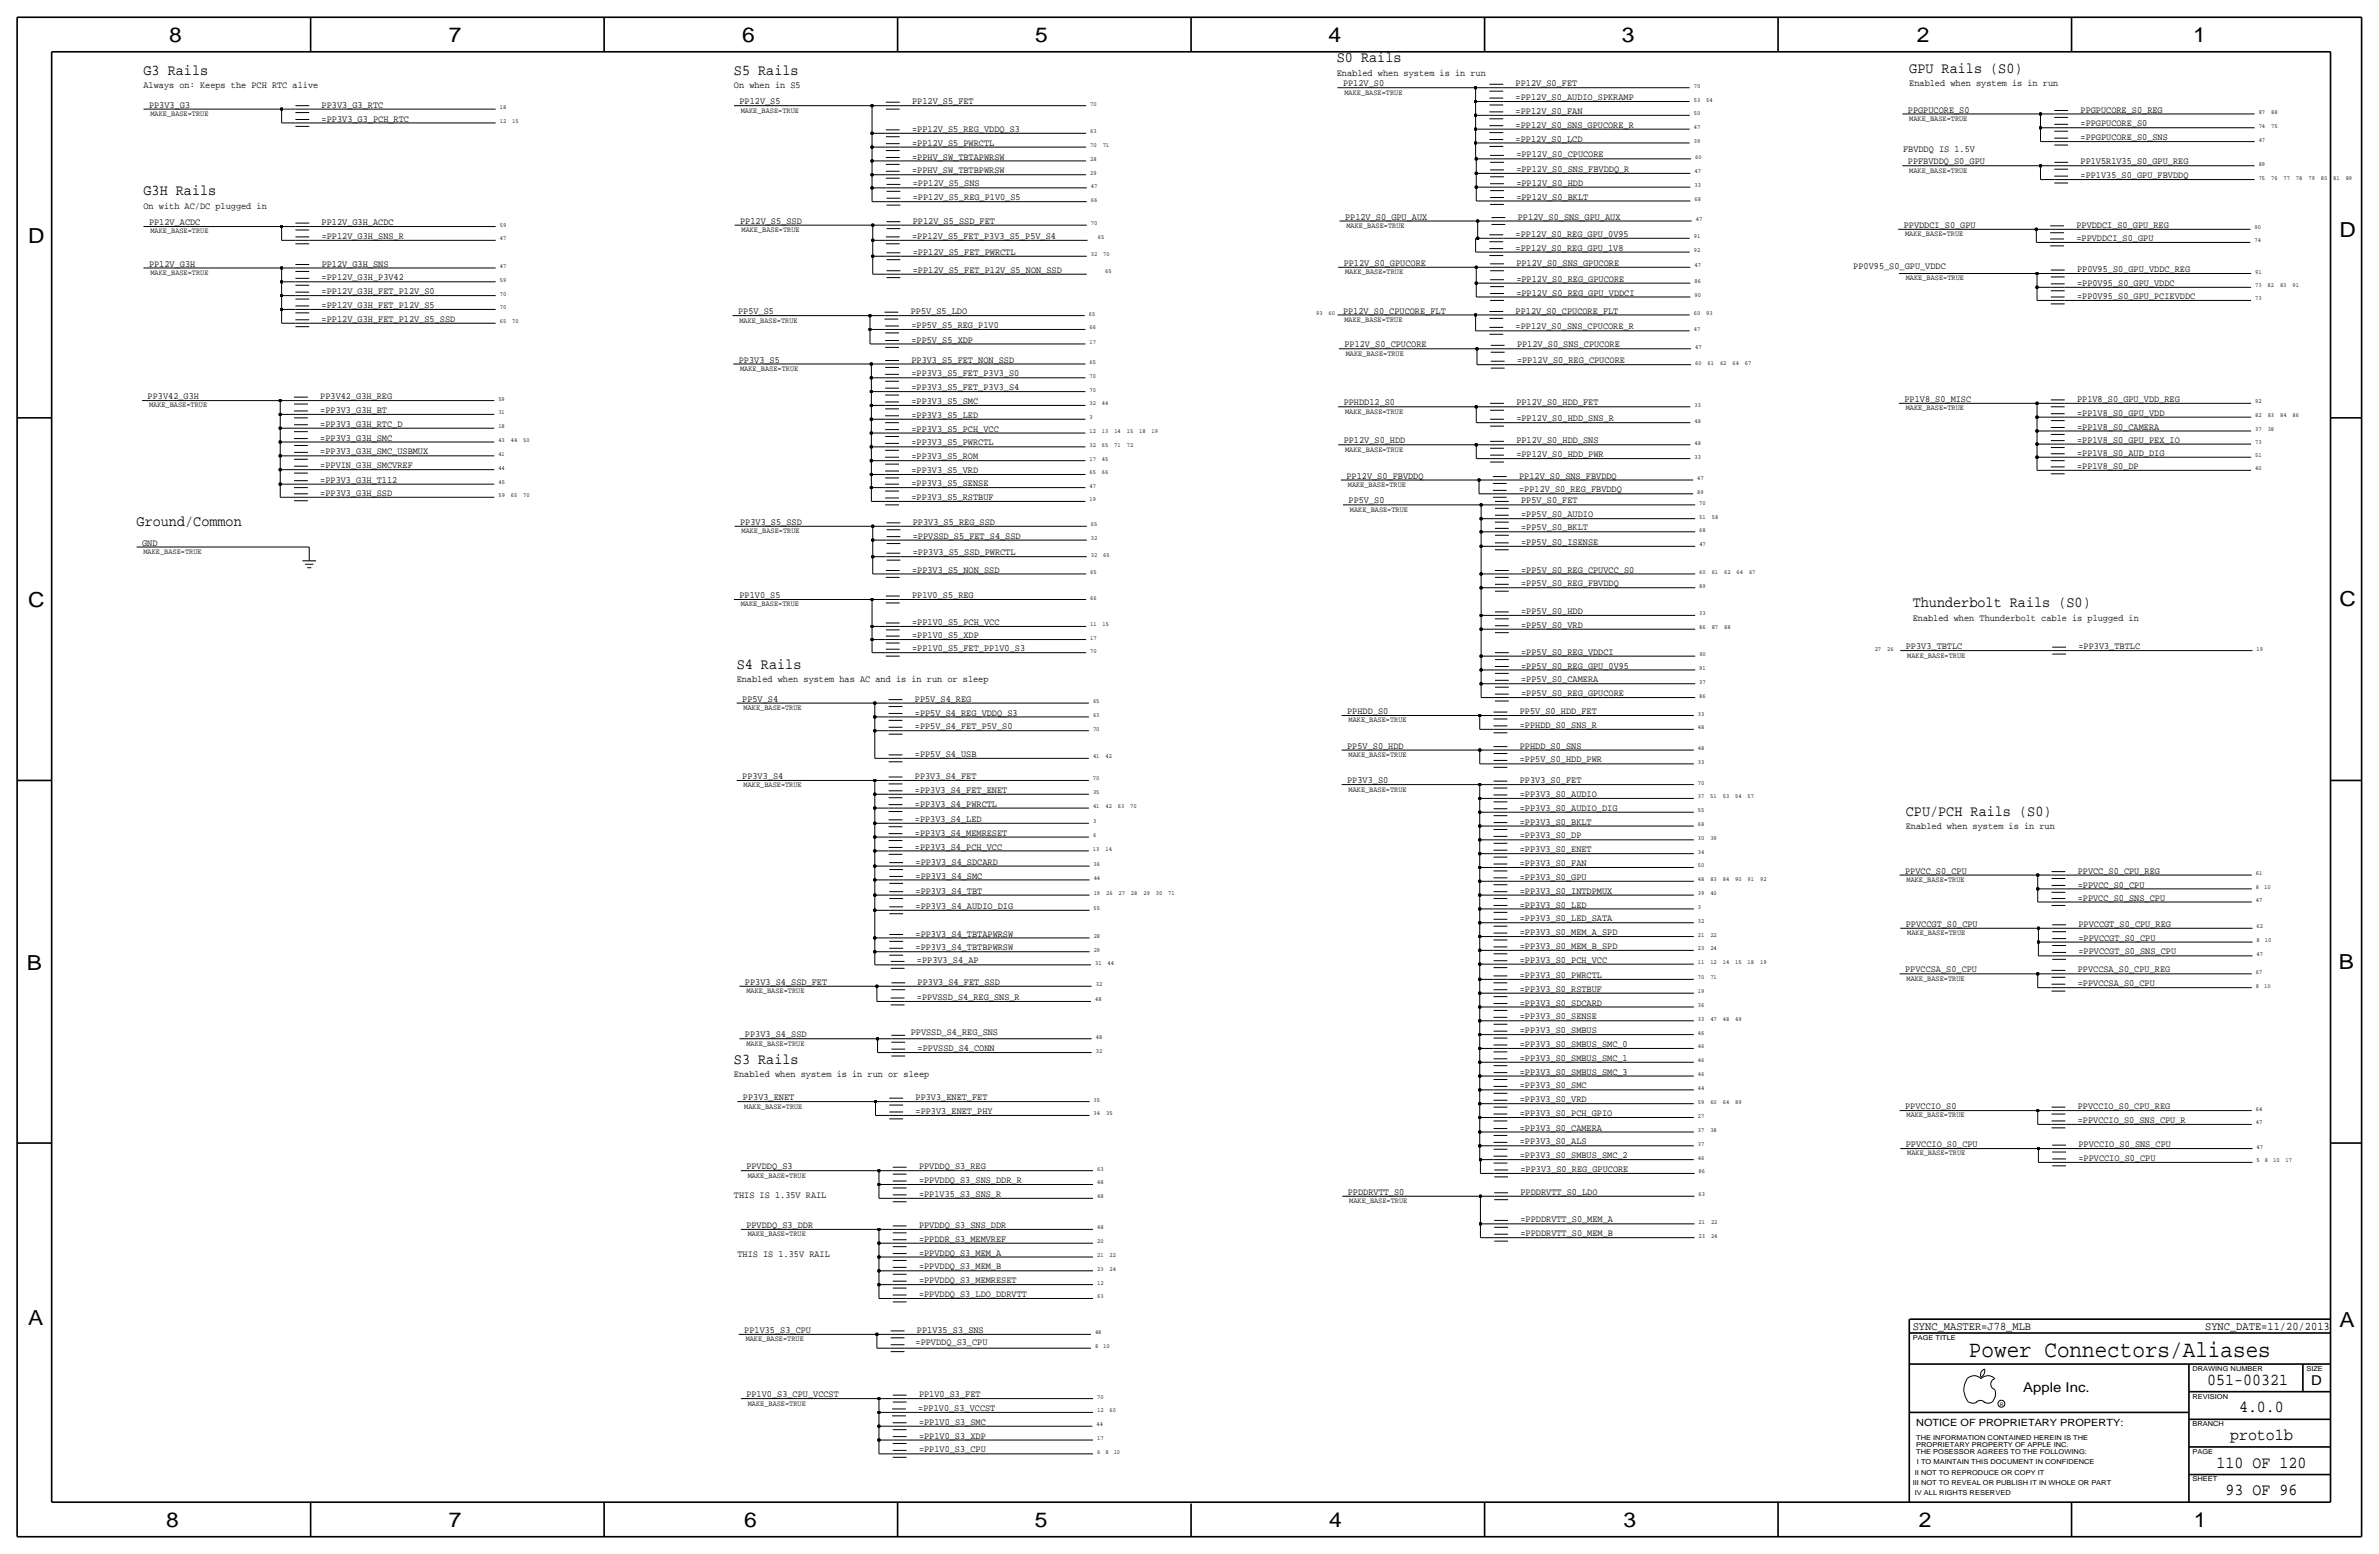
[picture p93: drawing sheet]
<svg xmlns="http://www.w3.org/2000/svg" width="875mm" height="572mm" viewBox="0 0 875 572" stroke-linecap="round" stroke-linejoin="round" font-family="sans-serif">
<defs><g id="words">
<text font-size="8.6" x="724.2" y="499.1">Power Connectors/Aliases</text>
<g font-size="7.6">
<text x="62.2" y="15.5">8</text>
<text x="165" y="15.5">7</text>
<text x="273" y="15.5">6</text>
<text x="380.7" y="15.5">5</text>
<text x="488.6" y="15.5">4</text>
<text x="596.6" y="15.5">3</text>
<text x="705.1" y="15.5">2</text>
<text x="806.7" y="15.5">1</text>
<text x="10.4" y="89.4">D</text>
<text x="860.5" y="87.1">D</text>
<text x="10.4" y="223.3">C</text>
<text x="860.5" y="222.8">C</text>
<text x="9.8" y="356.6">B</text>
<text x="860.2" y="356.4">B</text>
<text x="10.4" y="487.4">A</text>
<text x="860.5" y="488.2">A</text>
<text x="61.2" y="561.6">8</text>
<text x="165" y="561.6">7</text>
<text x="273.8" y="561.6">6</text>
<text x="380.7" y="561.6">5</text>
<text x="488.9" y="561.6">4</text>
<text x="597.1" y="561.6">3</text>
<text x="705.8" y="561.6">2</text>
<text x="806.9" y="561.6">1</text>
</g>
<g font-size="6.2">
<text x="811.9" y="509.3">051-00321</text>
<text x="823.6" y="519.4">4.0.0</text>
<text x="820.3" y="529.6">proto1b</text>
<text x="815.3" y="539.7">110 OF 120</text>
<text x="818.6" y="549.9">93 OF 96</text>
</g>
<g font-size="5.6">
<text x="491.7" y="22.9">S0 Rails</text>
<text x="52.8" y="27.4">G3 Rails</text>
<text x="270" y="27.4">S5 Rails</text>
<text x="702.3" y="26.7">GPU Rails (S0)</text>
<text x="52.8" y="71.9">G3H Rails</text>
<text x="50.2" y="193.5">Ground/Common</text>
<text x="703.5" y="223.3">Thunderbolt Rails (S0)</text>
<text x="271" y="245.9">S4 Rails</text>
<text x="701" y="300">CPU/PCH Rails (S0)</text>
<text x="270" y="391.2">S3 Rails</text>
</g>
<g font-size="5">
<text x="850.1" y="509.3">D</text>
<text x="744.2" y="511.8">Apple Inc.</text>
</g>
<g font-size="4.3">
<text x="703.5" y="488.9">SYNC_MASTER=J78_MLB</text>
<text x="811.1" y="488.9">SYNC_DATE=11/20/2013</text>
</g>
<text font-size="3.7" x="704.8" y="524.5">NOTICE OF PROPRIETARY PROPERTY:</text>
<g font-size="3.5">
<text x="491.7" y="27.9">Enabled when system is in run</text>
<text x="52.8" y="32.5">Always on: Keeps the PCH RTC alive</text>
<text x="270" y="32.5">On when in S5</text>
<text x="494" y="31.8">PP12V_S0</text>
<text x="557.5" y="31.7">PP12V_S0_FET</text>
<text x="702.3" y="31.7">Enabled when system is in run</text>
<text x="54.8" y="39.6">PP3V3_G3</text>
<text x="118.3" y="39.6">PP3V3_G3_RTC</text>
<text x="272" y="38.4">PP12V_S5</text>
<text x="335.5" y="38.4">PP12V_S5_FET</text>
<text x="557.5" y="36.8">=PP12V_S0_AUDIO_SPKRAMP</text>
<text x="557.5" y="41.9">=PP12V_S0_FAN</text>
<text x="701.8" y="41.4">PPGPUCORE_S0</text>
<text x="765.3" y="41.4">PPGPUCORE_S0_REG</text>
<text x="118.3" y="44.7">=PP3V3_G3_PCH_RTC</text>
<text x="557.5" y="47">=PP12V_S0_SNS_GPUCORE_R</text>
<text x="765.3" y="46.5">=PPGPUCORE_S0</text>
<text x="335.5" y="53.6">=PP12V_S5_PWRCTL</text>
<text x="335.5" y="48.5">=PP12V_S5_REG_VDDQ_S3</text>
<text x="557.5" y="52.1">=PP12V_S0_LCD</text>
<text x="765.3" y="51.6">=PPGPUCORE_S0_SNS</text>
<text x="335.5" y="58.7">=PPHV_SW_TBTAPWRSW</text>
<text x="557.7" y="57.9">=PP12V_S0_CPUCORE</text>
<text x="700" y="55.9">FBVDDQ IS 1.5V</text>
<text x="335.5" y="63.8">=PPHV_SW_TBTBPWRSW</text>
<text x="557.7" y="63.2">=PP12V_S0_SNS_FBVDDQ_R</text>
<text x="701.8" y="60.5">PPFBVDDQ_S0_GPU</text>
<text x="765.3" y="60.5">PP1V5R1V35_S0_GPU_REG</text>
<text x="765.3" y="65.5">=PP1V35_S0_GPU_FBVDDQ</text>
<text x="335.7" y="68.6">=PP12V_S5_SNS</text>
<text x="557.7" y="68.3">=PP12V_S0_HDD</text>
<text x="52.8" y="77">On with AC/DC plugged in</text>
<text x="335.7" y="73.7">=PP12V_S5_REG_P1V0_S5</text>
<text x="557.7" y="73.4">=PP12V_S0_BKLT</text>
<text x="54.8" y="82.8">PP12V_ACDC</text>
<text x="118.3" y="82.8">PP12V_G3H_ACDC</text>
<text x="272.2" y="82.3">PP12V_S5_SSD</text>
<text x="335.7" y="82.3">PP12V_S5_SSD_FET</text>
<text x="494.7" y="80.8">PP12V_S0_GPU_AUX</text>
<text x="558.2" y="80.8">PP12V_S0_SNS_GPU_AUX</text>
<text x="700.2" y="83.8">PPVDDCI_S0_GPU</text>
<text x="763.7" y="83.8">PPVDDCI_S0_GPU_REG</text>
<text x="118.3" y="87.9">=PP12V_G3H_SNS_R</text>
<text x="335.5" y="87.9">=PP12V_S5_FET_P3V3_S5_P5V_S4</text>
<text x="557.5" y="87.1">=PP12V_S0_REG_GPU_0V95</text>
<text x="763.7" y="88.6">=PPVDDCI_S0_GPU</text>
<text x="335.7" y="93.7">=PP12V_S5_FET_PWRCTL</text>
<text x="557.5" y="92.2">=PP12V_S0_REG_GPU_1V8</text>
<text x="54.8" y="98">PP12V_G3H</text>
<text x="118.3" y="98">PP12V_G3H_SNS</text>
<text x="335.7" y="100.3">=PP12V_S5_FET_P12V_S5_NON_SSD</text>
<text x="494.2" y="97.8">PP12V_S0_GPUCORE</text>
<text x="557.7" y="97.8">PP12V_S0_SNS_GPUCORE</text>
<text x="681.7" y="99.1">PP0V95_S0_GPU_VDDC</text>
<text x="764" y="100.1">PP0V95_S0_GPU_VDDC_REG</text>
<text x="118.3" y="103.1">=PP12V_G3H_P3V42</text>
<text x="557.7" y="103.6">=PP12V_S0_REG_GPUCORE</text>
<text x="764" y="105.2">=PP0V95_S0_GPU_VDDC</text>
<text x="118.3" y="113.3">=PP12V_G3H_FET_P12V_S5</text>
<text x="118.3" y="108.2">=PP12V_G3H_FET_P12V_S0</text>
<text x="557.7" y="108.7">=PP12V_S0_REG_GPU_VDDCI</text>
<text x="764" y="110">=PP0V95_S0_GPU_PCIEVDDC</text>
<text x="118.3" y="118.4">=PP12V_G3H_FET_P12V_S5_SSD</text>
<text x="271.5" y="115.6">PP5V_S5</text>
<text x="335" y="115.6">PP5V_S5_LDO</text>
<text x="494" y="115.3">PP12V_S0_CPUCORE_FLT</text>
<text x="557.5" y="115.3">PP12V_S0_CPUCORE_FLT</text>
<text x="335.2" y="120.6">=PP5V_S5_REG_P1V0</text>
<text x="335.2" y="126">=PP5V_S5_XDP</text>
<text x="557.5" y="121.2">=PP12V_S0_SNS_CPUCORE_R</text>
<text x="494.5" y="127.8">PP12V_S0_CPUCORE</text>
<text x="558" y="127.8">PP12V_S0_SNS_CPUCORE</text>
<text x="271.7" y="133.3">PP3V3_S5</text>
<text x="335.2" y="133.4">PP3V3_S5_FET_NON_SSD</text>
<text x="558" y="133.6">=PP12V_S0_REG_CPUCORE</text>
<text x="335.2" y="143.5">=PP3V3_S5_FET_P3V3_S4</text>
<text x="335.2" y="138.4">=PP3V3_S5_FET_P3V3_S0</text>
<text x="54.3" y="146.8">PP3V42_G3H</text>
<text x="117.8" y="146.8">PP3V42_G3H_REG</text>
<text x="335.2" y="148.6">=PP3V3_S5_SMC</text>
<text x="494.2" y="149.1">PPHDD12_S0</text>
<text x="557.7" y="149.1">PP12V_S0_HDD_FET</text>
<text x="700.5" y="147.8">PP1V8_S0_MISC</text>
<text x="764" y="147.8">PP1V8_S0_GPU_VDD_REG</text>
<text x="117.8" y="151.9">=PP3V3_G3H_BT</text>
<text x="335.2" y="153.7">=PP3V3_S5_LED</text>
<text x="557.7" y="154.9">=PP12V_S0_HDD_SNS_R</text>
<text x="764" y="152.9">=PP1V8_S0_GPU_VDD</text>
<text x="117.8" y="157">=PP3V3_G3H_RTC_D</text>
<text x="335.2" y="158.8">=PP3V3_S5_PCH_VCC</text>
<text x="764" y="158">=PP1V8_S0_CAMERA</text>
<text x="117.8" y="162.1">=PP3V3_G3H_SMC</text>
<text x="117.8" y="167.1">=PP3V3_G3H_SMC_USBMUX</text>
<text x="335.2" y="163.8">=PP3V3_S5_PWRCTL</text>
<text x="494.2" y="163.1">PP12V_S0_HDD</text>
<text x="557.7" y="163.1">PP12V_S0_HDD_SNS</text>
<text x="764" y="167.6">=PP1V8_S0_AUD_DIG</text>
<text x="764" y="162.8">=PP1V8_S0_GPU_PEX_IO</text>
<text x="117.8" y="172.2">=PPVIN_G3H_SMCVREF</text>
<text x="335.2" y="168.9">=PP3V3_S5_ROM</text>
<text x="335.2" y="174">=PP3V3_S5_VRD</text>
<text x="557.7" y="168.1">=PP12V_S0_HDD_PWR</text>
<text x="764" y="172.5">=PP1V8_S0_DP</text>
<text x="117.8" y="177.5">=PP3V3_G3H_T112</text>
<text x="335.2" y="178.8">=PP3V3_S5_SENSE</text>
<text x="495.2" y="176">PP12V_S0_FBVDDQ</text>
<text x="558.8" y="176">PP12V_S0_SNS_FBVDDQ</text>
<text x="117.8" y="182.4">=PP3V3_G3H_SSD</text>
<text x="335.2" y="183.9">=PP3V3_S5_RSTBUF</text>
<text x="496" y="185.2">PP5V_S0</text>
<text x="558.7" y="181.1">=PP12V_S0_REG_FBVDDQ</text>
<text x="559.5" y="185.2">PP5V_S0_FET</text>
<text x="559.5" y="190.2">=PP5V_S0_AUDIO</text>
<text x="272.2" y="193">PP3V3_S5_SSD</text>
<text x="335.7" y="193">PP3V3_S5_REG_SSD</text>
<text x="559.5" y="195.1">=PP5V_S0_BKLT</text>
<text x="52.3" y="200.7">GND</text>
<text x="335.7" y="198.1">=PPVSSD_S5_FET_S4_SSD</text>
<text x="559.5" y="200.4">=PP5V_S0_ISENSE</text>
<text x="335.7" y="204.2">=PP3V3_S5_SSD_PWRCTL</text>
<text x="335.5" y="210.6">=PP3V3_S5_NON_SSD</text>
<text x="559.5" y="210.6">=PP5V_S0_REG_CPUVCC_S0</text>
<text x="559.5" y="215.7">=PP5V_S0_REG_FBVDDQ</text>
<text x="272" y="220">PP1V0_S5</text>
<text x="335.5" y="220">PP1V0_S5_REG</text>
<text x="559.5" y="225.8">=PP5V_S0_HDD</text>
<text x="335.5" y="229.9">=PP1V0_S5_PCH_VCC</text>
<text x="559.5" y="230.9">=PP5V_S0_VRD</text>
<text x="703.5" y="228.3">Enabled when Thunderbolt cable is plugged in</text>
<text x="335.5" y="234.7">=PP1V0_S5_XDP</text>
<text x="335.5" y="239.5">=PP1V0_S5_FET_PP1V0_S3</text>
<text x="701" y="238.8">PP3V3_TBTLC</text>
<text x="764.5" y="238.8">=PP3V3_TBTLC</text>
<text x="559.5" y="240.8">=PP5V_S0_REG_VDDCI</text>
<text x="559.5" y="245.9">=PP5V_S0_REG_GPU_0V95</text>
<text x="271" y="251">Enabled when system has AC and is in run or sleep</text>
<text x="559.5" y="251">=PP5V_S0_CAMERA</text>
<text x="559.5" y="256">=PP5V_S0_REG_GPUCORE</text>
<text x="273" y="258.1">PP5V_S4</text>
<text x="336.5" y="258.1">PP5V_S4_REG</text>
<text x="336.5" y="263.1">=PP5V_S4_REG_VDDQ_S3</text>
<text x="495.5" y="262.6">PPHDD_S0</text>
<text x="559" y="262.6">PP5V_S0_HDD_FET</text>
<text x="336.5" y="268.2">=PP5V_S4_FET_P5V_S0</text>
<text x="559" y="267.7">=PPHDD_S0_SNS_R</text>
<text x="495.5" y="275.3">PP5V_S0_HDD</text>
<text x="559" y="275.3">PPHDD_S0_SNS</text>
<text x="336.5" y="278.4">=PP5V_S4_USB</text>
<text x="559" y="280.4">=PP5V_S0_HDD_PWR</text>
<text x="273" y="286.5">PP3V3_S4</text>
<text x="336.5" y="286.5">PP3V3_S4_FET</text>
<text x="336.5" y="291.6">=PP3V3_S4_FET_ENET</text>
<text x="495.5" y="288">PP3V3_S0</text>
<text x="559" y="288">PP3V3_S0_FET</text>
<text x="559" y="293.1">=PP3V3_S0_AUDIO</text>
<text x="336.5" y="296.7">=PP3V3_S4_PWRCTL</text>
<text x="559" y="298.2">=PP3V3_S0_AUDIO_DIG</text>
<text x="336.5" y="302.3">=PP3V3_S4_LED</text>
<text x="559" y="303.3">=PP3V3_S0_BKLT</text>
<text x="701" y="305.1">Enabled when system is in run</text>
<text x="336.5" y="307.3">=PP3V3_S4_MEMRESET</text>
<text x="559" y="308.4">=PP3V3_S0_DP</text>
<text x="336.5" y="312.4">=PP3V3_S4_PCH_VCC</text>
<text x="559" y="313.4">=PP3V3_S0_ENET</text>
<text x="336.8" y="323.1">=PP3V3_S4_SMC</text>
<text x="336.8" y="318">=PP3V3_S4_SDCARD</text>
<text x="559" y="323.6">=PP3V3_S0_GPU</text>
<text x="559" y="318.5">=PP3V3_S0_FAN</text>
<text x="700.7" y="321.3">PPVCC_S0_CPU</text>
<text x="764.2" y="321.3">PPVCC_S0_CPU_REG</text>
<text x="336.8" y="328.7">=PP3V3_S4_TBT</text>
<text x="559" y="328.7">=PP3V3_S0_INTDPMUX</text>
<text x="764.2" y="326.4">=PPVCC_S0_CPU</text>
<text x="336.8" y="334.3">=PP3V3_S4_AUDIO_DIG</text>
<text x="559" y="333.8">=PP3V3_S0_LED</text>
<text x="764.2" y="331.2">=PPVCC_S0_SNS_CPU</text>
<text x="559" y="338.8">=PP3V3_S0_LED_SATA</text>
<text x="701" y="340.9">PPVCCGT_S0_CPU</text>
<text x="764.5" y="340.9">PPVCCGT_S0_CPU_REG</text>
<text x="336.8" y="344.4">=PP3V3_S4_TBTAPWRSW</text>
<text x="559" y="343.9">=PP3V3_S0_MEM_A_SPD</text>
<text x="764.5" y="345.9">=PPVCCGT_S0_CPU</text>
<text x="336.8" y="349.5">=PP3V3_S4_TBTBPWRSW</text>
<text x="559" y="349">=PP3V3_S0_MEM_B_SPD</text>
<text x="764.5" y="351">=PPVCCGT_S0_SNS_CPU</text>
<text x="337.3" y="354.3">=PP3V3_S4_AP</text>
<text x="559" y="354.1">=PP3V3_S0_PCH_VCC</text>
<text x="559" y="359.7">=PP3V3_S0_PWRCTL</text>
<text x="700.7" y="357.6">PPVCCSA_S0_CPU</text>
<text x="764.2" y="357.6">PPVCCSA_S0_CPU_REG</text>
<text x="274" y="362.2">PP3V3_S4_SSD_FET</text>
<text x="337.5" y="362.2">PP3V3_S4_FET_SSD</text>
<text x="559" y="364.7">=PP3V3_S0_RSTBUF</text>
<text x="764.2" y="362.7">=PPVCCSA_S0_CPU</text>
<text x="337.3" y="367.8">=PPVSSD_S4_REG_SNS_R</text>
<text x="559" y="369.8">=PP3V3_S0_SDCARD</text>
<text x="559" y="374.9">=PP3V3_S0_SENSE</text>
<text x="274" y="381.5">PP3V3_S4_SSD</text>
<text x="335" y="380.5">PPVSSD_S4_REG_SNS</text>
<text x="559" y="380">=PP3V3_S0_SMBUS</text>
<text x="337.5" y="386.6">=PPVSSD_S4_CONN</text>
<text x="559" y="385.1">=PP3V3_S0_SMBUS_SMC_0</text>
<text x="559" y="395.2">=PP3V3_S0_SMBUS_SMC_3</text>
<text x="559" y="390.1">=PP3V3_S0_SMBUS_SMC_1</text>
<text x="270" y="396.2">Enabled when system is in run or sleep</text>
<text x="559" y="400.3">=PP3V3_S0_SMC</text>
<text x="273.3" y="404.6">PP3V3_ENET</text>
<text x="336.8" y="404.6">PP3V3_ENET_FET</text>
<text x="559" y="405.4">=PP3V3_S0_VRD</text>
<text x="700.7" y="407.9">PPVCCIO_S0</text>
<text x="764.2" y="407.9">PPVCCIO_S0_CPU_REG</text>
<text x="336.8" y="409.7">=PP3V3_ENET_PHY</text>
<text x="559" y="410.5">=PP3V3_S0_PCH_GPIO</text>
<text x="764.2" y="413">=PPVCCIO_S0_SNS_CPU_R</text>
<text x="559" y="415.8">=PP3V3_S0_CAMERA</text>
<text x="559" y="426">=PP3V3_S0_SMBUS_SMC_2</text>
<text x="559" y="420.9">=PP3V3_S0_ALS</text>
<text x="701" y="421.9">PPVCCIO_S0_CPU</text>
<text x="764.5" y="421.9">PPVCCIO_S0_SNS_CPU</text>
<text x="274.5" y="430">PPVDDQ_S3</text>
<text x="338" y="430">PPVDDQ_S3_REG</text>
<text x="559.3" y="431">=PP3V3_S0_REG_GPUCORE</text>
<text x="764.5" y="427">=PPVCCIO_S0_CPU</text>
<text x="338" y="435.1">=PPVDDQ_S3_SNS_DDR_R</text>
<text x="270" y="440.7">THIS IS 1.35V RAIL</text>
<text x="338" y="440.2">=PP1V35_S3_SNS_R</text>
<text x="495.8" y="439.4">PPDDRVTT_S0</text>
<text x="559.3" y="439.4">PPDDRVTT_S0_LDO</text>
<text x="559.3" y="449.6">=PPDDRVTT_S0_MEM_A</text>
<text x="274.5" y="451.6">PPVDDQ_S3_DDR</text>
<text x="338" y="451.6">PPVDDQ_S3_SNS_DDR</text>
<text x="559.3" y="454.7">=PPDDRVTT_S0_MEM_B</text>
<text x="338" y="461.8">=PPVDDQ_S3_MEM_A</text>
<text x="338" y="456.7">=PPDDR_S3_MEMVREF</text>
<text x="271.2" y="462.3">THIS IS 1.35V RAIL</text>
<text x="338" y="466.9">=PPVDDQ_S3_MEM_B</text>
<text x="338" y="471.9">=PPVDDQ_S3_MEMRESET</text>
<text x="338" y="477">=PPVDDQ_S3_LDO_DDRVTT</text>
<text x="273.8" y="490.2">PP1V35_S3_CPU</text>
<text x="337.3" y="490.2">PP1V35_S3_SNS</text>
<text x="336.8" y="494.8">=PPVDDQ_S3_CPU</text>
<text x="274.5" y="513.8">PP1V0_S3_CPU_VCCST</text>
<text x="338" y="513.8">PP1V0_S3_FET</text>
<text x="337.8" y="518.9">=PP1V0_S3_VCCST</text>
<text x="338" y="524">=PP1V0_S3_SMC</text>
<text x="338" y="529.1">=PP1V0_S3_XDP</text>
<text x="338" y="534.2">=PP1V0_S3_CPU</text>
</g>
<g font-size="2.9">
<text x="494.5" y="34.8">MAKE_BASE=TRUE</text>
<text x="272.5" y="41.4">MAKE_BASE=TRUE</text>
<text x="55.3" y="42.7">MAKE_BASE=TRUE</text>
<text x="702.3" y="44.5">MAKE_BASE=TRUE</text>
<text x="702.3" y="63.5">MAKE_BASE=TRUE</text>
<text x="495.2" y="83.8">MAKE_BASE=TRUE</text>
<text x="55.3" y="85.9">MAKE_BASE=TRUE</text>
<text x="272.7" y="85.3">MAKE_BASE=TRUE</text>
<text x="700.7" y="86.9">MAKE_BASE=TRUE</text>
<text x="55.3" y="101.1">MAKE_BASE=TRUE</text>
<text x="494.7" y="100.8">MAKE_BASE=TRUE</text>
<text x="701" y="103.1">MAKE_BASE=TRUE</text>
<text x="272" y="118.6">MAKE_BASE=TRUE</text>
<text x="494.5" y="118.4">MAKE_BASE=TRUE</text>
<text x="495" y="130.8">MAKE_BASE=TRUE</text>
<text x="272.2" y="136.4">MAKE_BASE=TRUE</text>
<text x="54.8" y="149.9">MAKE_BASE=TRUE</text>
<text x="494.7" y="152.1">MAKE_BASE=TRUE</text>
<text x="701" y="150.9">MAKE_BASE=TRUE</text>
<text x="494.7" y="166.1">MAKE_BASE=TRUE</text>
<text x="495.8" y="179.1">MAKE_BASE=TRUE</text>
<text x="496.5" y="188.2">MAKE_BASE=TRUE</text>
<text x="272.7" y="196.1">MAKE_BASE=TRUE</text>
<text x="52.8" y="203.7">MAKE_BASE=TRUE</text>
<text x="272.5" y="223">MAKE_BASE=TRUE</text>
<text x="701.5" y="241.8">MAKE_BASE=TRUE</text>
<text x="273.5" y="261.1">MAKE_BASE=TRUE</text>
<text x="496" y="265.7">MAKE_BASE=TRUE</text>
<text x="496" y="278.4">MAKE_BASE=TRUE</text>
<text x="273.5" y="289.6">MAKE_BASE=TRUE</text>
<text x="496" y="291.1">MAKE_BASE=TRUE</text>
<text x="701.2" y="324.4">MAKE_BASE=TRUE</text>
<text x="701.5" y="343.9">MAKE_BASE=TRUE</text>
<text x="274.5" y="365.3">MAKE_BASE=TRUE</text>
<text x="701.2" y="360.7">MAKE_BASE=TRUE</text>
<text x="274.5" y="384.6">MAKE_BASE=TRUE</text>
<text x="273.8" y="407.7">MAKE_BASE=TRUE</text>
<text x="701.2" y="411">MAKE_BASE=TRUE</text>
<text x="701.5" y="424.9">MAKE_BASE=TRUE</text>
<text x="275" y="433.1">MAKE_BASE=TRUE</text>
<text x="496.3" y="442.5">MAKE_BASE=TRUE</text>
<text x="275" y="454.7">MAKE_BASE=TRUE</text>
<text x="274.3" y="493.3">MAKE_BASE=TRUE</text>
<text x="275" y="516.9">MAKE_BASE=TRUE</text>
</g>
<g font-size="2.5">
<text x="703.5" y="492.8">PAGE TITLE</text>
<text x="806.4" y="504.2">DRAWING NUMBER</text>
<text x="848.3" y="504.2">SIZE</text>
<text x="806.4" y="514.4">REVISION</text>
<text x="806.4" y="524.5">BRANCH</text>
<text x="704.8" y="532.1">PROPRIETARY PROPERTY OF APPLE INC.</text>
<text x="704.8" y="529.6">THE INFORMATION CONTAINED HEREIN IS THE</text>
<text x="704.8" y="534.7">THE POSESSOR AGREES TO THE FOLLOWING:</text>
<text x="705.1" y="538.5">I TO MAINTAIN THIS DOCUMENT IN CONFIDENCE</text>
<text x="806.4" y="534.7">PAGE</text>
<text x="704.3" y="542.3">II NOT TO REPRODUCE OR COPY IT</text>
<text x="806.4" y="544.8">SHEET</text>
<text x="703.5" y="546.1">III NOT TO REVEAL OR PUBLISH IT IN WHOLE OR PART</text>
<text x="704.3" y="549.9">IV ALL RIGHTS RESERVED</text>
</g>
<g font-size="2.3">
<text x="623" y="32.3">70</text>
<text x="183.8" y="40.1">18</text>
<text x="401" y="38.9">70</text>
<text x="623" y="37.3">53</text>
<text x="627.6" y="37.3">54</text>
<text x="830.8" y="41.9">87</text>
<text x="835.3" y="41.9">88</text>
<text x="183.8" y="45.2">12</text>
<text x="188.4" y="45.2">15</text>
<text x="623" y="42.4">50</text>
<text x="623" y="47.5">47</text>
<text x="830.8" y="47">74</text>
<text x="835.4" y="47">75</text>
<text x="401" y="49">63</text>
<text x="623" y="52.6">39</text>
<text x="830.8" y="52.1">47</text>
<text x="401" y="54.1">70</text>
<text x="401" y="59.2">28</text>
<text x="405.6" y="54.1">71</text>
<text x="623.5" y="58.4">60</text>
<text x="401" y="64.3">29</text>
<text x="623.3" y="63.8">47</text>
<text x="830.8" y="61">89</text>
<text x="401.3" y="69.1">47</text>
<text x="623.3" y="68.8">33</text>
<text x="830.8" y="66">75</text>
<text x="835.4" y="66">76</text>
<text x="839.9" y="66">77</text>
<text x="844.5" y="66">78</text>
<text x="849.1" y="66">79</text>
<text x="853.6" y="66">80</text>
<text x="858.2" y="66">81</text>
<text x="862.8" y="66">89</text>
<text x="401.3" y="74.2">66</text>
<text x="623.2" y="73.9">68</text>
<text x="183.8" y="83.3">59</text>
<text x="401.3" y="82.8">70</text>
<text x="623.8" y="81.3">47</text>
<text x="183.8" y="88.4">47</text>
<text x="403.9" y="87.9">65</text>
<text x="623" y="87.6">91</text>
<text x="829.3" y="84.3">90</text>
<text x="829.3" y="89.2">74</text>
<text x="401.2" y="94.2">32</text>
<text x="405.8" y="94.2">70</text>
<text x="623" y="92.7">92</text>
<text x="183.8" y="98.5">47</text>
<text x="406.5" y="100.3">65</text>
<text x="623.2" y="98.3">47</text>
<text x="829.5" y="100.6">91</text>
<text x="183.8" y="103.6">59</text>
<text x="623.2" y="104.1">86</text>
<text x="829.5" y="105.7">73</text>
<text x="834.1" y="105.7">82</text>
<text x="838.6" y="105.7">83</text>
<text x="843.2" y="105.7">91</text>
<text x="183.8" y="113.8">70</text>
<text x="183.8" y="108.7">70</text>
<text x="623.3" y="109.2">90</text>
<text x="829.5" y="110.5">73</text>
<text x="183.8" y="118.9">65</text>
<text x="188.4" y="118.9">70</text>
<text x="400.5" y="116.1">65</text>
<text x="484.1" y="115.8">93</text>
<text x="488.6" y="115.8">60</text>
<text x="623" y="115.8">60</text>
<text x="627.6" y="115.8">93</text>
<text x="400.7" y="121.1">66</text>
<text x="623" y="121.7">47</text>
<text x="400.7" y="126.5">17</text>
<text x="623.5" y="128.3">47</text>
<text x="400.7" y="133.8">65</text>
<text x="623.5" y="134.1">60</text>
<text x="628.1" y="134.1">61</text>
<text x="632.7" y="134.1">62</text>
<text x="637.2" y="134.1">64</text>
<text x="641.8" y="134.1">67</text>
<text x="400.7" y="138.9">70</text>
<text x="183.3" y="147.3">59</text>
<text x="400.7" y="149.1">32</text>
<text x="400.7" y="144">70</text>
<text x="405.3" y="149.1">44</text>
<text x="623.3" y="149.6">33</text>
<text x="829.5" y="148.3">92</text>
<text x="183.3" y="152.4">31</text>
<text x="400.7" y="154.2">3</text>
<text x="623.3" y="155.4">48</text>
<text x="829.5" y="153.4">82</text>
<text x="834.1" y="153.4">83</text>
<text x="838.7" y="153.4">84</text>
<text x="843.2" y="153.4">86</text>
<text x="183.3" y="157.5">18</text>
<text x="400.7" y="159.2">12</text>
<text x="405.3" y="159.2">13</text>
<text x="409.9" y="159.2">14</text>
<text x="414.4" y="159.2">15</text>
<text x="419" y="159.2">18</text>
<text x="423.6" y="159.2">19</text>
<text x="829.5" y="158.5">37</text>
<text x="834.1" y="158.5">38</text>
<text x="183.3" y="162.5">43</text>
<text x="183.3" y="167.6">41</text>
<text x="187.9" y="162.5">44</text>
<text x="192.5" y="162.5">50</text>
<text x="400.7" y="164.3">32</text>
<text x="405.3" y="164.3">65</text>
<text x="409.9" y="164.3">71</text>
<text x="414.4" y="164.3">72</text>
<text x="623.3" y="163.6">48</text>
<text x="829.5" y="163.3">73</text>
<text x="183.3" y="172.7">44</text>
<text x="400.7" y="169.4">17</text>
<text x="405.3" y="169.4">45</text>
<text x="623.3" y="168.7">33</text>
<text x="829.5" y="173">40</text>
<text x="829.5" y="168.1">51</text>
<text x="183.3" y="178.1">45</text>
<text x="400.7" y="179.3">47</text>
<text x="400.7" y="174.5">65</text>
<text x="405.3" y="174.5">66</text>
<text x="624.3" y="176.5">47</text>
<text x="183.3" y="182.9">59</text>
<text x="187.9" y="182.9">65</text>
<text x="192.5" y="182.9">70</text>
<text x="400.7" y="184.4">19</text>
<text x="624.3" y="181.6">89</text>
<text x="625" y="185.7">70</text>
<text x="625" y="190.8">51</text>
<text x="629.6" y="190.8">58</text>
<text x="401.3" y="193.5">65</text>
<text x="625" y="195.6">68</text>
<text x="401.2" y="198.6">32</text>
<text x="625" y="200.9">47</text>
<text x="401.2" y="204.7">32</text>
<text x="405.8" y="204.7">65</text>
<text x="401" y="211.1">65</text>
<text x="625" y="211.1">60</text>
<text x="629.6" y="211.1">61</text>
<text x="634.2" y="211.1">62</text>
<text x="638.7" y="211.1">64</text>
<text x="643.3" y="211.1">67</text>
<text x="401" y="220.5">66</text>
<text x="625" y="216.1">89</text>
<text x="625" y="226.3">33</text>
<text x="401" y="230.4">11</text>
<text x="405.6" y="230.4">15</text>
<text x="625" y="231.4">86</text>
<text x="629.6" y="231.4">87</text>
<text x="634.2" y="231.4">88</text>
<text x="401" y="235.2">17</text>
<text x="689.5" y="239.3">27</text>
<text x="694.1" y="239.3">26</text>
<text x="830" y="239.3">19</text>
<text x="401" y="240">70</text>
<text x="625" y="241.3">90</text>
<text x="625" y="246.4">91</text>
<text x="625" y="251.5">37</text>
<text x="625" y="256.5">86</text>
<text x="402" y="258.6">65</text>
<text x="402" y="263.7">63</text>
<text x="624.5" y="263.1">33</text>
<text x="402" y="268.7">70</text>
<text x="624.5" y="268.2">48</text>
<text x="624.5" y="275.8">48</text>
<text x="402" y="278.9">41</text>
<text x="406.6" y="278.9">42</text>
<text x="624.5" y="280.9">33</text>
<text x="402" y="287">70</text>
<text x="402" y="292.1">35</text>
<text x="624.5" y="293.6">37</text>
<text x="624.5" y="288.5">70</text>
<text x="629.1" y="293.6">51</text>
<text x="633.7" y="293.6">53</text>
<text x="638.2" y="293.6">54</text>
<text x="642.8" y="293.6">57</text>
<text x="402" y="297.2">41</text>
<text x="406.6" y="297.2">42</text>
<text x="411.2" y="297.2">63</text>
<text x="415.7" y="297.2">70</text>
<text x="624.5" y="298.7">55</text>
<text x="402" y="302.8">3</text>
<text x="624.5" y="303.8">68</text>
<text x="402" y="307.8">6</text>
<text x="624.5" y="308.9">30</text>
<text x="629.1" y="308.9">39</text>
<text x="402" y="312.9">13</text>
<text x="406.6" y="312.9">14</text>
<text x="624.5" y="313.9">34</text>
<text x="402.3" y="318.5">36</text>
<text x="402.3" y="323.6">44</text>
<text x="624.5" y="319">50</text>
<text x="829.7" y="321.8">61</text>
<text x="402.3" y="329.2">19</text>
<text x="406.8" y="329.2">26</text>
<text x="411.4" y="329.2">27</text>
<text x="416" y="329.2">28</text>
<text x="420.6" y="329.2">29</text>
<text x="425.1" y="329.2">30</text>
<text x="429.7" y="329.2">71</text>
<text x="624.5" y="329.2">39</text>
<text x="624.5" y="324.1">48</text>
<text x="629.1" y="329.2">40</text>
<text x="629.1" y="324.1">83</text>
<text x="633.7" y="324.1">84</text>
<text x="638.2" y="324.1">90</text>
<text x="642.8" y="324.1">91</text>
<text x="647.4" y="324.1">92</text>
<text x="829.8" y="326.9">8</text>
<text x="832.8" y="326.9">10</text>
<text x="402.3" y="334.8">55</text>
<text x="624.5" y="334.3">3</text>
<text x="829.7" y="331.7">47</text>
<text x="624.5" y="339.3">32</text>
<text x="830" y="341.4">62</text>
<text x="402.3" y="344.9">28</text>
<text x="624.5" y="344.4">21</text>
<text x="629.1" y="344.4">22</text>
<text x="830" y="346.4">8</text>
<text x="833" y="346.4">10</text>
<text x="402.3" y="350">29</text>
<text x="624.5" y="349.5">23</text>
<text x="629.1" y="349.5">24</text>
<text x="830" y="351.5">47</text>
<text x="402.8" y="354.8">31</text>
<text x="407.4" y="354.8">44</text>
<text x="624.5" y="354.6">11</text>
<text x="629.1" y="354.6">12</text>
<text x="633.7" y="354.6">14</text>
<text x="638.2" y="354.6">15</text>
<text x="642.8" y="354.6">18</text>
<text x="647.4" y="354.6">19</text>
<text x="829.8" y="358.1">67</text>
<text x="403" y="362.7">32</text>
<text x="624.5" y="360.2">70</text>
<text x="624.5" y="365.3">19</text>
<text x="629.1" y="360.2">71</text>
<text x="829.8" y="363.2">8</text>
<text x="832.8" y="363.2">10</text>
<text x="402.8" y="368.3">48</text>
<text x="624.5" y="370.3">36</text>
<text x="624.5" y="375.4">33</text>
<text x="629.1" y="375.4">47</text>
<text x="633.7" y="375.4">48</text>
<text x="638.2" y="375.4">49</text>
<text x="403" y="382">48</text>
<text x="624.5" y="380.5">46</text>
<text x="403" y="387.1">32</text>
<text x="624.5" y="385.6">46</text>
<text x="624.5" y="390.7">46</text>
<text x="624.5" y="395.7">46</text>
<text x="624.5" y="400.8">44</text>
<text x="402.3" y="405.1">35</text>
<text x="624.5" y="405.9">59</text>
<text x="629.1" y="405.9">60</text>
<text x="633.7" y="405.9">64</text>
<text x="638.2" y="405.9">89</text>
<text x="402.3" y="410.2">34</text>
<text x="406.8" y="410.2">35</text>
<text x="624.5" y="411">27</text>
<text x="829.8" y="413.5">47</text>
<text x="829.8" y="408.4">64</text>
<text x="624.5" y="416.3">37</text>
<text x="629.1" y="416.3">38</text>
<text x="624.5" y="421.4">37</text>
<text x="830" y="422.4">47</text>
<text x="403.5" y="430.5">63</text>
<text x="624.5" y="426.5">46</text>
<text x="624.8" y="431.5">86</text>
<text x="830" y="427.5">5</text>
<text x="833" y="427.5">8</text>
<text x="836.1" y="427.5">10</text>
<text x="840.7" y="427.5">17</text>
<text x="403.5" y="435.6">48</text>
<text x="403.5" y="440.7">48</text>
<text x="624.8" y="439.9">63</text>
<text x="403.5" y="452.1">48</text>
<text x="624.8" y="455.2">23</text>
<text x="624.8" y="450.1">21</text>
<text x="629.3" y="455.2">24</text>
<text x="629.3" y="450.1">22</text>
<text x="403.5" y="457.2">20</text>
<text x="403.5" y="462.3">21</text>
<text x="403.5" y="467.4">23</text>
<text x="408.1" y="462.3">22</text>
<text x="408.1" y="467.4">24</text>
<text x="403.5" y="472.4">12</text>
<text x="403.5" y="477.5">63</text>
<text x="402.8" y="490.7">48</text>
<text x="402.8" y="495.8">8</text>
<text x="405.8" y="495.8">10</text>
<text x="403.5" y="514.3">70</text>
<text x="403.5" y="519.4">12</text>
<text x="408.1" y="519.4">60</text>
<text x="403.3" y="524.5">44</text>
<text x="403.5" y="529.6">17</text>
<text x="403.5" y="534.7">6</text>
<text x="406.6" y="534.7">8</text>
<text x="409.6" y="534.7">10</text>
</g>
<text font-size="1.8" x="735.5" y="516.9">R</text>
</g></defs>
<g fill="none" stroke="#000" stroke-width=".37">
<path d="M108.7 38.9h5zM270 38.9h50.8zM320.8 38.9v10.1zM320.8 38.9h5zM325.8 38.9h5.1zM325.8 37.6h5.1zM330.9 38.9h68.6zM491.9 32.3h50.8zM542.7 32.3v5zM542.7 37.3h5.1zM542.7 37.3v5.1zM542.7 32.3h5.1z"/>
<path d="M547.8 33.5h5.1zM547.8 32.3h5.1zM547.8 31h5.1zM547.8 38.6h5.1zM547.8 37.3h5.1zM547.8 36.1h5.1zM552.9 32.3h68.6zM552.9 37.3h68.6zM52.8 40.1h50.8zM103.6 40.1h5.1zM103.6 45.2h5.1zM103.6 40.1v5.1z"/>
<path d="M108.7 46.5h5zM108.7 45.2h5zM108.7 43.9h5zM108.7 41.4h5zM108.7 40.1h5zM113.7 40.1h68.6zM113.7 45.2h68.6zM320.8 49v5.1zM320.8 54.1h5zM320.8 54.1v5.1zM320.8 59.2v5.1zM320.8 49h5z"/>
<path d="M320.8 59.2h5zM325.8 59.2h5.1zM325.8 57.9h5.1zM325.8 55.4h5.1zM325.8 54.1h5.1zM325.8 52.8h5.1zM325.8 50.3h5.1zM325.8 49h5.1zM325.8 47.8h5.1zM325.8 40.1h5.1zM330.9 59.2h68.6zM330.9 49h68.6z"/>
<path d="M330.9 54.1h68.6zM542.7 57.7h.3zM542.7 42.4v5.1zM542.7 47.5h5.1zM542.7 47.5v5.1zM542.7 52.6h5.1zM542.7 52.6v5.1zM542.7 42.4h5.1zM543 57.7v.7zM543 58.4v5.4zM543 58.4h5.1zM547.8 53.8h5.1z"/>
<path d="M547.8 52.6h5.1zM547.8 51.3h5.1zM547.8 48.8h5.1zM547.8 47.5h5.1zM547.8 46.2h5.1zM547.8 43.7h5.1zM547.8 42.4h5.1zM547.8 41.1h5.1zM548.1 59.7h5.1zM548.1 58.4h5.1zM548.1 57.2h5.1zM552.9 52.6h68.6z"/>
<path d="M552.9 47.5h68.6zM552.9 42.4h68.6zM553.2 58.4h68.8zM699.7 41.9h50.8zM750.5 41.9h5.1zM750.5 47h5.1zM750.5 52.1h5.1zM750.5 41.9v5.1zM750.5 47v5.1zM755.6 53.3h5.1zM755.6 52.1h5.1zM755.6 50.8h5.1z"/>
<path d="M755.6 59.7h5.1zM755.6 48.3h5.1zM755.6 47h5.1zM755.6 45.7h5.1zM755.6 43.2h5.1zM755.6 41.9h5.1zM755.6 40.6h5.1zM760.7 47h68.6zM760.7 41.9h68.6zM760.7 52.1h68.6zM320.8 64.3v4.8zM320.8 69.1v5.1z"/>
<path d="M320.8 69.1h5.3zM320.8 74.2h5.3zM320.8 64.3h5zM325.8 60.5h5.1zM325.8 65.5h5.1zM325.8 64.3h5.1zM325.8 63h5.1zM326.1 75.4h5.1zM326.1 74.2h5.1zM326.1 72.9h5.1zM326.1 70.4h5.1zM326.1 69.1h5.1z"/>
<path d="M326.1 67.8h5.1zM330.9 64.3h68.6zM331.2 74.2h68.5zM331.2 69.1h68.5zM543 63.8v5zM543 68.8v5.1zM543 63.8h5.1zM543 68.8h5.1zM543 73.9h5.1zM548.1 75.2h5.1zM548.1 73.9h5.1zM548.1 72.6h5.1z"/>
<path d="M548.1 70.1h5.1zM548.1 68.8h5.1zM548.1 67.6h5.1zM548.1 65h5.1zM548.1 63.8h5.1zM548.1 62.5h5.1zM553.2 73.9h68.5zM553.2 68.8h68.5zM553.2 63.8h68.5zM699.7 61h50.8zM750.5 61h5.1zM750.5 61v5z"/>
<path d="M750.5 66h5.1zM755.6 67.3h5.1zM755.6 66h5.1zM755.6 64.8h5.1zM755.6 62.2h5.1zM755.6 61h5.1zM760.7 66h68.6zM760.7 61h68.6zM52.8 98.6h50.8zM52.8 83.3h50.8zM103.6 98.6h5.1zM103.6 83.3h5.1z"/>
<path d="M103.6 98.6v5zM103.6 83.3v5.1zM103.6 88.4h5.1zM108.7 89.7h5zM108.7 88.4h5zM108.7 87.1h5zM108.7 84.6h5zM108.7 83.3h5zM108.7 82h5zM108.7 99.8h5zM108.7 98.6h5zM108.7 97.3h5z"/>
<path d="M113.7 88.4h68.6zM113.7 98.6h68.6zM113.7 83.3h68.6zM270.2 82.8h50.8zM321 94.2v6.6zM321 94.2h5.1zM321 88.4v5.8zM321 82.8v5.6zM321 82.8h5.1zM321 88.4h4.8zM325.8 89.7h5.1zM325.8 88.4h5.1z"/>
<path d="M325.8 87.1h5.1zM326.1 99.6h5.1zM326.1 95.5h5.1zM326.1 94.2h5.1zM326.1 93h5.1zM326.1 84.1h5.1zM326.1 82.8h5.1zM326.1 81.5h5.1zM330.9 88.4h69.1zM331.2 94.2h68.5zM331.2 82.8h68.5zM492.2 98.3h50.8z"/>
<path d="M492.7 81.3h50.8zM542.7 87.6v5.1zM542.7 92.7h5.1zM542.7 87.6h.8zM543 98.3h5.1zM543 98.3v5.8zM543.5 87.6h4.3zM543.5 81.3v6.3zM543.5 81.3h5.1zM547.8 94h5.1zM547.8 92.7h5.1zM547.8 91.4h5.1z"/>
<path d="M547.8 88.9h5.1zM547.8 87.6h5.1zM547.8 86.4h5.1zM548.1 99.6h5.1zM548.1 98.3h5.1zM548.1 97h5.1zM548.6 82.6h5.1zM548.6 81.3h5.1zM548.6 80h5.1zM552.9 87.6h68.6zM552.9 92.7h68.6zM553.2 98.3h68.5z"/>
<path d="M553.7 81.3h68.5zM698.2 84.3h50.8zM749 84.3h5.1zM749 84.3v4.9zM749 89.2h5.1zM754.1 90.4h5.1zM754.1 89.2h5.1zM754.1 87.9h5.1zM754.1 85.6h5.1zM754.1 84.3h5.1zM754.1 83.1h5.1zM754.3 99.3h5.1z"/>
<path d="M759.2 84.3h68.5zM759.2 89.2h68.5zM103.6 103.6h5.1zM103.6 103.6v5.1zM103.6 108.7h5.1zM103.6 108.7v5.1zM103.6 113.8h5.1zM103.6 113.8v5.1zM103.6 118.9h5.1zM108.7 118.9h5zM108.7 117.6h5zM108.7 115.1h5z"/>
<path d="M108.7 113.8h5zM108.7 112.5h5zM108.7 110h5zM108.7 108.7h5zM108.7 107.4h5zM108.7 104.9h5zM108.7 103.6h5zM108.7 102.4h5zM113.7 108.7h68.6zM113.7 113.8h68.6zM113.7 118.9h68.6zM113.7 103.6h68.6z"/>
<path d="M269.4 116.1h50.6zM320 116.1h5.3zM320 116.1v5.1zM321 100.8h5.1zM325.3 117.3h5.1zM325.3 116.1h5.1zM325.3 114.8h5.1zM325.6 119.9h5.1zM326.1 102.1h5.1zM326.1 100.8h5.1zM330.4 116.1h68.6zM331.2 100.8h68.5z"/>
<path d="M491.9 115.8h50.8zM542.7 115.8h5.1zM542.7 115.8v5.9zM543 104.1v5.1zM543 104.1h5.1zM543 109.2h5.1zM547.8 117.1h5.1zM547.8 115.8h5.1zM547.8 114.6h5.1zM548.1 110.5h5.1zM548.1 109.2h5.1zM548.1 108h5.1z"/>
<path d="M548.1 105.4h5.1zM548.1 104.1h5.1zM548.1 102.9h5.1zM552.9 115.8h68.6zM553.2 104.1h68.5zM553.2 109.2h68.5zM698.4 100.6h50.8zM749.2 100.6v5.1zM749.2 105.7h5.1zM749.2 105.7v4.8zM749.2 110.5h5.1zM749.2 100.6h5.1z"/>
<path d="M754.3 111.8h5.1zM754.3 110.5h5.1zM754.3 109.2h5.1zM754.3 101.9h5.1zM754.3 100.6h5.1zM754.3 106.9h5.1zM754.3 105.7h5.1zM754.3 104.4h5.1zM759.4 105.7h68.6zM759.4 110.5h68.6zM759.4 100.6h68.6zM108.7 120.1h5z"/>
<path d="M269.7 133.9h50.8zM320 121.2v5.3zM320 121.2h5.6zM320 126.5h5.6zM320.5 133.9v5zM320.5 138.9h5.1zM320.5 138.9v5.1zM320.5 133.9h5.1zM325.6 127.8h5.1zM325.6 126.5h5.1zM325.6 125.2h5.1zM325.6 122.4h5.1z"/>
<path d="M325.6 121.2h5.1zM325.6 138.9h5.1zM325.6 137.7h5.1zM325.6 135.1h5.1zM325.6 133.9h5.1zM325.6 132.6h5.1zM330.7 126.5h68.5zM330.7 121.2h68.5zM330.7 138.9h68.5zM330.7 133.9h68.5zM492.5 128.3h50.8zM542.7 121.7h5.1z"/>
<path d="M543.3 128.3h5zM543.3 128.3v5.8zM543.3 134.1h5zM547.8 122.9h5.1zM547.8 121.7h5.1zM547.8 120.4h5.1zM548.3 135.4h5.1zM548.3 134.1h5.1zM548.3 132.8h5.1zM548.3 129.5h5.1zM548.3 128.3h5.1zM548.3 127h5.1z"/>
<path d="M552.9 121.7h68.6zM553.4 128.3h68.6zM553.4 134.1h68.6zM52.3 147.3h50.8zM103.1 147.3h5.1zM103.1 152.4h5.1zM103.1 147.3v5.1zM103.1 152.4v5.1zM103.1 157.5h5.1zM103.1 157.5v5.1zM108.2 148.6h5zM108.2 147.3h5z"/>
<path d="M108.2 146.1h5zM108.2 158.8h5zM108.2 157.5h5zM108.2 156.2h5zM108.2 153.7h5zM108.2 152.4h5zM108.2 151.1h5zM113.2 152.4h68.6zM113.2 157.5h68.6zM113.2 147.3h68.6zM320.5 144h5.1zM320.5 144v5.1z"/>
<path d="M320.5 149.1h5.1zM320.5 149.1v5.1zM320.5 154.2h5.1zM320.5 154.2v5.1zM320.5 159.3v5zM320.5 159.3h5.1zM325.6 150.4h5.1zM325.6 149.1h5.1zM325.6 147.8h5.1zM325.6 140.2h5.1zM325.6 159.3h5.1zM325.6 158h5.1z"/>
<path d="M325.6 155.4h5.1zM325.6 154.2h5.1zM325.6 152.9h5.1zM325.6 145.3h5.1zM325.6 144h5.1zM325.6 142.7h5.1zM330.7 154.2h68.5zM330.7 144h68.5zM330.7 149.1h68.5zM330.7 159.3h68.5zM492.2 149.6h50.8zM543 149.6h5.1z"/>
<path d="M543 149.6v5.8zM543 155.4h5.1zM548.1 156.7h5.1zM548.1 155.4h5.1zM548.1 154.2h5.1zM548.1 150.9h5.1zM548.1 149.6h5.1zM548.1 148.3h5.1zM553.2 149.6h68.5zM553.2 155.4h68.5zM698.4 148.3h50.8zM749.2 148.3v5.1z"/>
<path d="M749.2 153.4h5.1zM749.2 153.4v5.1zM749.2 158.5h5.1zM749.2 158.5v4.8zM749.2 148.3h5.1zM754.3 159.8h5.1zM754.3 158.5h5.1zM754.3 157.2h5.1zM754.3 149.6h5.1zM754.3 148.3h5.1zM754.3 147.1h5.1zM754.3 154.7h5.1z"/>
<path d="M754.3 153.4h5.1zM754.3 152.1h5.1zM759.4 148.3h68.6zM759.4 153.4h68.6zM759.4 158.5h68.6zM103.1 162.6h5.1zM103.1 162.6v5zM103.1 167.6h5.1zM103.1 167.6v5.1zM103.1 172.7h5.1zM103.1 172.7v5.4zM103.1 178.1h5.1z"/>
<path d="M103.1 178.1v4.8zM108.2 179.3h5zM108.2 178.1h5zM108.2 176.8h5zM108.2 174h5zM108.2 172.7h5zM108.2 171.5h5zM108.2 168.9h5zM108.2 167.6h5zM108.2 166.4h5zM108.2 163.8h5zM108.2 162.6h5z"/>
<path d="M108.2 161.3h5zM113.2 172.7h68.6zM113.2 167.6h68.6zM113.2 162.6h68.6zM113.2 178.1h68.6zM320.5 164.3h5.1zM320.5 164.3v5.1zM320.5 169.4h5.1zM320.5 169.4v5.1zM320.5 174.5h5.1zM320.5 174.5v4.8zM320.5 179.3h5.1z"/>
<path d="M320.5 179.3v5.1zM325.6 179.3h5.1zM325.6 178.1h5.1zM325.6 160.5h5.1zM325.6 175.8h5.1zM325.6 174.5h5.1zM325.6 173.2h5.1zM325.6 165.6h5.1zM325.6 164.3h5.1zM325.6 163.1h5.1zM325.6 170.7h5.1zM325.6 169.4h5.1z"/>
<path d="M325.6 168.1h5.1zM330.7 164.3h68.5zM330.7 179.3h68.5zM330.7 174.5h68.5zM330.7 169.4h68.5zM492.2 163.6h50.8zM493.2 176.5h50.8zM543 163.6v5.1zM543 163.6h5.1zM543 168.7h5.1zM544 176.5v5.1zM544 176.5h5.1z"/>
<path d="M548.1 164.8h5.1zM548.1 163.6h5.1zM548.1 162.3h5.1zM548.1 169.9h5.1zM548.1 168.7h5.1zM548.1 167.4h5.1zM549.1 177.8h5.1zM549.1 176.5h5.1zM549.1 175.3h5.1zM553.2 168.7h68.5zM553.2 163.6h68.5zM554.2 176.5h68.6z"/>
<path d="M749.2 163.3h5.1zM749.2 163.3v4.8zM749.2 168.1v4.9zM749.2 168.1h5.1zM749.2 173h5.1zM754.3 174.2h5.1zM754.3 173h5.1zM754.3 171.7h5.1zM754.3 169.4h5.1zM754.3 168.1h5.1zM754.3 166.9h5.1zM754.3 164.6h5.1z"/>
<path d="M754.3 163.3h5.1zM754.3 162.1h5.1zM759.4 163.3h68.6zM759.4 168.1h68.6zM759.4 173h68.6zM103.1 182.9h5.1zM108.2 184.2h5zM108.2 182.9h5zM108.2 181.6h5zM113.2 182.9h68.6zM270.2 193.5h50.8zM320.5 184.4h5.1z"/>
<path d="M321 193.5v5.1zM321 198.6h5.1zM321 198.6v6.1zM321 193.5h5.1zM325.6 185.7h5.1zM325.6 184.4h5.1zM325.6 183.1h5.1zM325.6 180.6h5.1zM326.1 194.8h5.1zM326.1 193.5h5.1zM326.1 192.3h5.1zM326.1 199.9h5.1z"/>
<path d="M326.1 198.6h5.1zM326.1 197.4h5.1zM330.7 184.4h68.5zM331.2 198.6h68.5zM331.2 193.5h68.5zM494 185.7h50.8zM544 181.6h5.1zM544.8 185.7v5.1zM544.8 190.8h5.1zM544.8 190.8v4.8zM544.8 195.6v5.3zM544.8 185.7h5.1z"/>
<path d="M544.8 195.6h5.1zM549.1 182.9h5.1zM549.1 181.6h5.1zM549.1 180.3h5.1zM549.9 196.9h5zM549.9 195.6h5zM549.9 194.3h5zM549.9 199.6h5zM549.9 192h5zM549.9 190.8h5zM549.9 189.5h5zM549.9 186.9h5z"/>
<path d="M549.9 185.7h5zM549.9 184.4h5zM554.2 181.6h68.6zM554.9 185.7h68.6zM554.9 190.8h68.6zM554.9 195.6h68.6zM50.2 201.2h63.5zM111.2 206.2h5.1zM112.2 207.5h3.1zM113 208.8h1.5zM113.7 201.2v2.5zM113.7 203.7v2.5z"/>
<path d="M321 204.7h5.1zM321 204.7v6.4zM321 211.1h4.8zM325.8 212.3h5.1zM325.8 211.1h5.1zM325.8 209.8h5.1zM325.8 219.2h5.1zM326.1 206h5.1zM326.1 204.7h5.1zM326.1 203.5h5.1zM330.9 211.1h68.6zM331.2 204.7h68.5z"/>
<path d="M544.8 200.9h5.1zM544.8 200.9v10.2zM544.8 211.1v5.1zM544.8 216.2v10.1zM544.8 211.1h5.1zM544.8 216.2h5.1zM549.9 202.2h5zM549.9 200.9h5zM549.9 217.4h5zM549.9 216.2h5zM549.9 214.9h5zM549.9 212.3h5z"/>
<path d="M549.9 211.1h5zM549.9 209.8h5zM554.9 216.2h68.6zM554.9 211.1h68.6zM554.9 200.9h68.6zM270 220.5h50.8zM320.8 220.5v9.9zM320.8 230.4v4.8zM320.8 235.2v4.8zM320.8 220.5h5zM320.8 230.4h5zM320.8 235.2h5z"/>
<path d="M325.8 238.8h5.1zM325.8 236.5h5.1zM325.8 235.2h5.1zM325.8 233.9h5.1zM325.8 231.6h5.1zM325.8 230.4h5.1zM325.8 229.1h5.1zM325.8 221.7h5.1zM325.8 220.5h5.1zM330.9 220.5h68.6zM330.9 230.4h68.6zM330.9 235.2h68.6z"/>
<path d="M544.8 226.3v5.1zM544.8 231.4v9.9zM544.8 226.3h5.1zM544.8 231.4h5.1zM549.9 227.6h5zM549.9 226.3h5zM549.9 225h5zM549.9 232.7h5zM549.9 231.4h5zM549.9 230.1h5zM554.9 231.4h68.6zM554.9 226.3h68.6z"/>
<path d="M699 239.3h55.8zM754.8 239.3h5.1zM754.8 238h5.1zM759.9 239.3h68.6zM271 258.6h50.8zM320.8 240h5zM321.8 258.6h5zM321.8 258.6v5.1zM325.8 241.3h5.1zM325.8 240h5.1zM326.8 259.8h5.1zM326.8 258.6h5.1z"/>
<path d="M326.8 257.3h5.1zM330.9 240h68.6zM331.9 258.6h68.6zM544.8 241.3v5.1zM544.8 246.4v5.1zM544.8 251.5v5zM544.8 241.3h5.1zM544.8 246.4h5.1zM544.8 251.5h5.1zM544.8 256.5h5.1zM549.9 257.8h5zM549.9 256.5h5z"/>
<path d="M549.9 255.3h5zM549.9 252.7h5zM549.9 251.5h5zM549.9 250.2h5zM549.9 247.7h5zM549.9 246.4h5zM549.9 245.1h5zM549.9 242.6h5zM549.9 241.3h5zM549.9 240h5zM554.9 246.4h68.6zM554.9 256.5h68.6z"/>
<path d="M554.9 251.5h68.6zM554.9 241.3h68.6zM754.8 240.5h5.1zM321.8 268.7h5zM321.8 268.7v10.2zM321.8 278.9h5zM321.8 263.7v5zM321.8 263.7h5zM326.8 278.9h5.1zM326.8 277.6h5.1zM326.8 270h5.1zM326.8 268.7h5.1z"/>
<path d="M326.8 267.5h5.1zM326.8 264.9h5.1zM326.8 263.7h5.1zM326.8 262.4h5.1zM331.9 278.9h68.6zM331.9 263.7h68.6zM331.9 268.7h68.6zM493.5 275.8h50.8zM493.5 263.1h50.8zM544.3 275.8h5.1zM544.3 263.1h5.1zM544.3 268.2h5.1z"/>
<path d="M544.3 275.8v5.1zM544.3 263.1v5.1zM549.4 269.5h5zM549.4 268.2h5zM549.4 267h5zM549.4 264.4h5zM549.4 263.1h5zM549.4 261.9h5zM549.4 279.7h5zM549.4 277.1h5zM549.4 275.8h5zM549.4 274.6h5z"/>
<path d="M554.4 275.8h68.6zM554.4 263.1h68.6zM554.4 268.2h68.6zM271 287h50.8zM321.8 287h5zM321.8 297.2v5.6zM321.8 297.2h5zM321.8 292.1v5.1zM321.8 292.1h5zM321.8 287v5.1zM326.8 298.5h5.1zM326.8 297.2h5.1z"/>
<path d="M326.8 295.9h5.1zM326.8 288.3h5.1zM326.8 287h5.1zM326.8 285.8h5.1zM326.8 293.4h5.1zM326.8 292.1h5.1zM326.8 290.8h5.1zM326.8 280.2h5.1zM331.9 287h68.6zM331.9 297.2h68.6zM331.9 292.1h68.6zM493.5 288.5h50.8z"/>
<path d="M544.3 298.7h5.1zM544.3 280.9h5.1zM544.3 288.5h5.1zM544.3 288.5v5.1zM544.3 293.6h5.1zM544.3 293.6v5.1zM544.3 298.7v5.1zM549.4 300h5zM549.4 298.7h5zM549.4 297.4h5zM549.4 282.2h5zM549.4 280.9h5z"/>
<path d="M549.4 294.9h5zM549.4 293.6h5zM549.4 292.4h5zM549.4 289.8h5zM549.4 288.5h5zM549.4 287.3h5zM554.4 298.7h68.6zM554.4 293.6h68.6zM554.4 288.5h68.6zM554.4 280.9h68.6zM321.8 318.5v5.1zM321.8 318.5h5.3z"/>
<path d="M321.8 312.9v5.6zM321.8 312.9h5zM321.8 307.8v5.1zM321.8 302.8v5zM321.8 307.8h5zM321.8 302.8h5zM326.8 309.1h5.1zM326.8 307.8h5.1zM326.8 306.6h5.1zM326.8 314.2h5.1zM326.8 312.9h5.1zM326.8 311.7h5.1z"/>
<path d="M326.8 304h5.1zM326.8 302.8h5.1zM326.8 301.5h5.1zM327.1 319.8h5.1zM327.1 318.5h5.1zM327.1 317.2h5.1zM331.9 312.9h68.6zM331.9 307.8h68.6zM331.9 302.8h68.6zM332.2 318.5h68.6zM544.3 303.8h5.1zM544.3 303.8v5.1z"/>
<path d="M544.3 308.9h5.1zM544.3 308.9v5zM544.3 313.9h5.1zM544.3 313.9v5.1zM544.3 319h5.1zM544.3 319v5.1zM549.4 305.1h5zM549.4 303.8h5zM549.4 302.5h5zM549.4 315.2h5zM549.4 313.9h5zM549.4 312.7h5z"/>
<path d="M549.4 319h5zM549.4 317.8h5zM549.4 310.1h5zM549.4 308.9h5zM549.4 307.6h5zM554.4 313.9h68.6zM554.4 308.9h68.6zM554.4 319h68.6zM554.4 303.8h68.6zM321.8 334.8v10.1zM321.8 329.2v5.6zM321.8 334.8h5.3z"/>
<path d="M321.8 329.2h5.3zM321.8 323.6v5.6zM321.8 323.6h5.3zM327.1 336h5.1zM327.1 334.8h5.1zM327.1 333.5h5.1zM327.1 330.5h5.1zM327.1 329.2h5.1zM327.1 327.9h5.1zM327.1 324.9h5.1zM327.1 323.6h5.1zM327.1 322.3h5.1z"/>
<path d="M332.2 334.8h68.6zM332.2 323.6h68.6zM332.2 329.2h68.6zM544.3 324.1h5.1zM544.3 324.1v5.1zM544.3 329.2h5.1zM544.3 329.2v5.1zM544.3 334.3h5.1zM544.3 334.3v5zM544.3 339.3h5.1zM544.3 339.3v5.1zM549.4 325.4h5z"/>
<path d="M549.4 324.1h5zM549.4 322.8h5zM549.4 320.3h5zM549.4 339.3h5zM549.4 338.1h5zM549.4 335.5h5zM549.4 334.3h5zM549.4 333h5zM549.4 330.5h5zM549.4 329.2h5zM549.4 327.9h5zM554.4 339.3h68.6z"/>
<path d="M554.4 329.2h68.6zM554.4 324.1h68.6zM554.4 334.3h68.6zM698.7 321.8h50.8zM749.5 321.8v5.1zM749.5 326.9v4.8zM749.5 321.8h5.1zM749.5 326.9h5.1zM749.5 331.7h5.1zM754.6 333h5.1zM754.6 331.7h5.1zM754.6 330.5h5.1z"/>
<path d="M754.6 323.1h5.1zM754.6 321.8h5.1zM754.6 320.5h5.1zM754.6 328.2h5.1zM754.6 326.9h5.1zM754.6 325.6h5.1zM759.7 321.8h68.5zM759.7 331.7h68.5zM759.7 326.9h68.5zM321.8 354.8h5.8zM321.8 350v4.8zM321.8 350h5.3z"/>
<path d="M321.8 344.9v5.1zM321.8 344.9h5.3zM327.1 351.3h5.1zM327.1 350h5.1zM327.1 348.7h5.1zM327.1 346.2h5.1zM327.1 344.9h5.1zM327.1 343.7h5.1zM327.6 356.1h5.1zM327.6 354.8h5.1zM327.6 353.6h5.1zM332.2 350h68.6z"/>
<path d="M332.2 344.9h68.6zM332.7 354.8h68.6zM544.3 344.4h5.1zM544.3 344.4v5.1zM544.3 349.5h5.1zM544.3 349.5v5.1zM544.3 354.6h5.1zM544.3 354.6v5.6zM549.4 358.9h5zM549.4 340.6h5zM549.4 355.9h5zM549.4 354.6h5z"/>
<path d="M549.4 353.3h5zM549.4 350.8h5zM549.4 349.5h5zM549.4 348.2h5zM549.4 345.7h5zM549.4 344.4h5zM549.4 343.2h5zM554.4 354.6h68.6zM554.4 349.5h68.6zM554.4 344.4h68.6zM698.7 358.1h50.8zM699 341.4h50.8z"/>
<path d="M749.5 358.1v5.1zM749.5 358.1h5.1zM749.8 341.4v5.1zM749.8 346.5v5zM749.8 341.4h5zM749.8 346.5h5zM749.8 351.5h5zM754.6 359.4h5.1zM754.6 358.1h5.1zM754.6 356.9h5.1zM754.8 352.8h5.1zM754.8 351.5h5.1z"/>
<path d="M754.8 350.3h5.1zM754.8 347.7h5.1zM754.8 346.5h5.1zM754.8 345.2h5.1zM754.8 342.6h5.1zM754.8 341.4h5.1zM754.8 340.1h5.1zM759.7 358.1h68.5zM759.9 346.5h68.6zM759.9 341.4h68.6zM759.9 351.5h68.6zM272 362.7h50.5z"/>
<path d="M322.5 362.7h5.4zM322.5 362.7v5.6zM322.5 368.3h5.1zM327.6 369.6h5.1zM327.6 368.3h5.1zM327.6 367h5.1zM327.9 364h5zM327.9 362.7h5zM327.9 361.4h5zM332.7 368.3h68.6zM332.9 362.7h68.6zM544.3 360.2h5.1z"/>
<path d="M544.3 370.3h5.1zM544.3 360.2v5.1zM544.3 365.3h5.1zM544.3 365.3v5zM544.3 370.3v5.1zM544.3 375.4h5.1zM544.3 375.4v5.1zM549.4 379.2h5zM549.4 376.7h5zM549.4 375.4h5zM549.4 374.1h5zM549.4 361.4h5z"/>
<path d="M549.4 360.2h5zM549.4 371.6h5zM549.4 370.3h5zM549.4 369.1h5zM549.4 366.5h5zM549.4 365.3h5zM549.4 364h5zM554.4 375.4h68.6zM554.4 370.3h68.6zM554.4 365.3h68.6zM554.4 360.2h68.6zM749.5 363.2h5.1z"/>
<path d="M754.6 364.5h5.1zM754.6 363.2h5.1zM754.6 362h5.1zM759.7 363.2h68.5zM272 382h50.8zM322.8 382h5.1zM322.8 382v5.1zM322.8 387.1h5.1zM327.9 388.4h5zM327.9 387.1h5zM327.9 385.8h5zM327.9 383.3h5z"/>
<path d="M327.9 382h5zM327.9 380.7h5zM332.9 387.1h68.6zM332.9 382h68.6zM544.3 380.5h5.1zM544.3 380.5v5.1zM544.3 385.6h5.1zM544.3 385.6v5.1zM544.3 390.7h5.1zM544.3 390.7v5zM544.3 395.7h5.1zM544.3 395.7v5.1z"/>
<path d="M549.4 397h5zM549.4 395.7h5zM549.4 394.5h5zM549.4 391.9h5zM549.4 390.7h5zM549.4 389.4h5zM549.4 386.8h5zM549.4 385.6h5zM549.4 384.3h5zM549.4 381.8h5zM549.4 380.5h5zM549.4 399.5h5z"/>
<path d="M554.4 380.5h68.6zM554.4 390.7h68.6zM554.4 385.6h68.6zM554.4 395.7h68.6zM271.2 405.1h50.8zM322 405.1v5.1zM322 410.2h5.1zM322 405.1h5.1zM327.1 411.5h5.1zM327.1 410.2h5.1zM327.1 408.9h5.1zM327.1 406.4h5.1z"/>
<path d="M327.1 405.1h5.1zM327.1 403.9h5.1zM332.2 410.2h68.6zM332.2 405.1h68.6zM544.3 400.8h5.1zM544.3 400.8v5.1zM544.3 405.9h5.1zM544.3 405.9v5.1zM544.3 411h5.1zM544.3 411v5.3zM544.3 416.3h5.1zM544.3 416.3v5.1z"/>
<path d="M549.4 417.6h5zM549.4 416.3h5zM549.4 415h5zM549.4 412.2h5zM549.4 411h5zM549.4 409.7h5zM549.4 407.2h5zM549.4 405.9h5zM549.4 404.6h5zM549.4 402.1h5zM549.4 400.8h5zM554.4 405.9h68.6z"/>
<path d="M554.4 411h68.6zM554.4 416.3h68.6zM554.4 400.8h68.6zM698.7 408.4h50.8zM749.5 408.4v5.1zM749.5 408.4h5.1zM749.5 413.5h5.1zM754.6 414.8h5.1zM754.6 413.5h5.1zM754.6 412.2h5.1zM754.6 409.7h5.1zM754.6 408.4h5.1z"/>
<path d="M754.6 407.2h5.1zM759.7 408.4h68.5zM759.7 413.5h68.5zM272.5 430.5h50.8zM323.3 430.5h5.1zM323.3 430.5v5.1zM323.3 435.6h5.1zM323.3 435.6v5.1zM328.4 439.4h5.1zM328.4 436.9h5.1zM328.4 435.6h5.1zM328.4 434.3h5.1z"/>
<path d="M328.4 431.8h5.1zM328.4 430.5h5.1zM328.4 429.3h5.1zM333.5 435.6h68.5zM333.5 430.5h68.5zM493.7 439.9h50.8zM544.3 421.4h5.1zM544.3 421.4v5.1zM544.3 426.5h.2zM544.5 426.5h4.9zM544.5 426.5v5zM544.5 431.5h5.1z"/>
<path d="M544.5 439.9v10.2zM544.5 439.9h5.1zM549.4 427.7h5zM549.4 426.5h5zM549.4 425.2h5zM549.4 422.7h5zM549.4 421.4h5zM549.4 420.1h5zM549.6 432.8h5.1zM549.6 431.5h5.1zM549.6 430.3h5.1zM549.6 439.9h5.1z"/>
<path d="M549.6 438.7h5.1zM554.4 421.4h68.6zM554.4 426.5h68.6zM554.7 431.5h68.6zM554.7 439.9h68.6zM699 422.4h50.8zM749.8 422.4v5.1zM749.8 422.4h5zM749.8 427.5h5zM754.8 428.8h5.1zM754.8 427.5h5.1zM754.8 426.2h5.1z"/>
<path d="M754.8 423.7h5.1zM754.8 422.4h5.1zM754.8 421.1h5.1zM759.9 422.4h68.6zM759.9 427.5h68.6zM272.5 452.1h50.8zM323.3 457.2h5.1zM323.3 452.1h5.1zM323.3 440.7h5.1zM323.3 457.2v5.1zM323.3 452.1v5.1zM328.4 442h5.1z"/>
<path d="M328.4 440.7h5.1zM328.4 458.5h5.1zM328.4 457.2h5.1zM328.4 455.9h5.1zM328.4 453.4h5.1zM328.4 452.1h5.1zM328.4 450.9h5.1zM333.5 457.2h68.5zM333.5 452.1h68.5zM333.5 440.7h68.5zM544.5 450.1v5.1zM544.5 455.2h5.1z"/>
<path d="M544.5 450.1h5.1zM549.6 456.4h5.1zM549.6 455.2h5.1zM549.6 453.9h5.1zM549.6 451.4h5.1zM549.6 450.1h5.1zM549.6 448.8h5.1zM549.6 441.2h5.1zM554.7 450.1h68.6zM554.7 455.2h68.6zM323.3 477.5h5.1zM323.3 472.4h5.1z"/>
<path d="M323.3 462.3h5.1zM323.3 472.4v5.1zM323.3 467.4v5zM323.3 467.4h5.1zM323.3 462.3v5.1zM328.4 478.8h5.1zM328.4 477.5h5.1zM328.4 476.2h5.1zM328.4 473.7h5.1zM328.4 472.4h5.1zM328.4 471.2h5.1zM328.4 468.6h5.1z"/>
<path d="M328.4 467.4h5.1zM328.4 466.1h5.1zM328.4 463.6h5.1zM328.4 462.3h5.1zM328.4 461h5.1zM333.5 462.3h68.5zM333.5 467.4h68.5zM333.5 472.4h68.5zM333.5 477.5h68.5zM271.7 490.7h50.8zM322.5 490.7v5.1zM322.5 490.7h5.1z"/>
<path d="M322.5 495.8h5.1zM327.6 492h5.1zM327.6 490.7h5.1zM327.6 489.5h5.1zM327.6 497.1h5.1zM327.6 495.8h5.1zM327.6 494.5h5.1zM332.7 495.8h68.6zM332.7 490.7h68.6zM272.5 514.4h50.8zM323.3 514.4h5.1zM323.3 519.4h4.8z"/>
<path d="M323.3 519.4v5.1zM323.3 514.4v5zM328.1 519.4h5.1zM328.1 518.2h5.1zM328.4 515.6h5.1zM328.4 514.4h5.1zM328.4 513.1h5.1zM333.2 519.4h68.8zM333.5 514.4h68.5zM724.1 515.6l.5 .2a2.67 2.67 0 0 0 2.5-.2M726.8 515.7a2.09 2.09 0 0 1 3.1 0M728.6 506.5a2.69 2.69 0 0 0 1.3-3 2.26 2.26 0 0 0-1.3 3"/>
<path d="M729.7 515.6l.4 .2a2.67 2.67 0 0 0 2.6-.2M733.7 511.1a4.5 4.5 0 0 1-1 4.6M733.8 511a2.08 2.08 0 0 1-1.6-2 2.08 2.08 0 0 1 1.6-2 3.4 3.4 0 0 0-5.1 0 3.6 3.6 0 0 0-3.9-.8 3.6 3.6 0 0 0-2.3 3.3 7.1 7.1 0 0 0 1.6 6.2M323.3 534.7h5.1zM323.3 529.6h5.1zM323.3 524.5h5.1zM323.3 529.6v5.1zM323.3 524.5v5.1zM328.1 520.7h5.1zM328.4 535.9h5.1zM328.4 534.7h5.1zM328.4 533.4h5.1z"/>
<path d="M328.4 530.9h5.1zM328.4 529.6h5.1zM328.4 528.3h5.1zM328.4 525.8h5.1zM328.4 524.5h5.1zM328.4 523.2h5.1zM333.5 534.7h68.5zM333.5 529.6h68.5zM333.5 524.5h68.3z"/>
<circle cx="736.1" cy="516.2" r="1.28"/>
</g>
<g fill="none" stroke="#000" stroke-width=".6" stroke-linecap="butt">
<path d="M6.3 6.4v558.7zM6.3 6.4h862.3zM19 19.1h838.2zM19 19.1v533.4zM114.2 6.4v12.7zM222.2 6.4v12.7zM330.1 6.4v12.7zM438.1 6.4v12.7zM546 6.4v12.7zM654 6.4v12.7zM761.9 6.4v12.7zM857.2 19.1v533.4z"/>
<path d="M868.6 6.4v558.7zM6.3 153.7h12.7zM857.2 153.7h11.4zM6.3 287h12.7zM857.2 287h11.4zM6.3 420.4h12.7zM857.2 420.4h11.4zM702.3 490.2h154.9zM702.3 485.1v5.1zM702.3 490.2v62.3zM702.4 485.1h154.8zM702.3 501.6h154.9z"/>
<path d="M702.3 519.4h102.8zM805.1 501.6v50.8zM805.1 511.8h52.1zM847 501.6v10.2zM805.1 522h52.1zM805.1 532.1h52.1zM19 552.5h838.2zM114.2 552.4v12.7zM222.2 552.5v12.7zM330.1 552.5v12.7zM438.1 553v12.1zM546 552.5v12.7z"/>
<path d="M654 552.5v12.7zM761.9 552.5v12.7zM805.1 542.3h52.1zM6.3 565.1h862.3z"/>
</g>
<g fill="#000" stroke="#000" stroke-width=".37">
<circle cx="320.7" cy="38.9" r=".51"/>
<circle cx="542.7" cy="32.3" r=".51"/>
<circle cx="542.7" cy="37.3" r=".51"/>
<circle cx="103.6" cy="40.1" r=".51"/>
<circle cx="320.7" cy="54.1" r=".51"/>
<circle cx="320.7" cy="49" r=".51"/>
<circle cx="320.7" cy="59.2" r=".51"/>
<circle cx="542.7" cy="42.4" r=".51"/>
<circle cx="542.7" cy="47.5" r=".51"/>
<circle cx="542.7" cy="52.6" r=".51"/>
<circle cx="543" cy="58.4" r=".51"/>
<circle cx="750.5" cy="41.9" r=".51"/>
<circle cx="750.5" cy="47" r=".51"/>
<circle cx="320.7" cy="69.1" r=".51"/>
<circle cx="320.7" cy="64.3" r=".51"/>
<circle cx="543" cy="63.8" r=".51"/>
<circle cx="543" cy="68.8" r=".51"/>
<circle cx="750.5" cy="61" r=".51"/>
<circle cx="103.6" cy="83.3" r=".51"/>
<circle cx="103.6" cy="98.6" r=".51"/>
<circle cx="321" cy="94.2" r=".51"/>
<circle cx="321" cy="88.4" r=".51"/>
<circle cx="321" cy="82.8" r=".51"/>
<circle cx="543" cy="98.3" r=".51"/>
<circle cx="543.5" cy="81.3" r=".51"/>
<circle cx="543.5" cy="87.6" r=".51"/>
<circle cx="749" cy="84.3" r=".51"/>
<circle cx="103.6" cy="113.8" r=".51"/>
<circle cx="103.6" cy="103.6" r=".51"/>
<circle cx="103.6" cy="108.7" r=".51"/>
<circle cx="320" cy="116.1" r=".51"/>
<circle cx="542.7" cy="115.8" r=".51"/>
<circle cx="543" cy="104.1" r=".51"/>
<circle cx="749.2" cy="105.7" r=".51"/>
<circle cx="749.2" cy="100.6" r=".51"/>
<circle cx="320" cy="121.2" r=".51"/>
<circle cx="320.5" cy="138.9" r=".51"/>
<circle cx="320.5" cy="133.9" r=".51"/>
<circle cx="543.3" cy="128.3" r=".51"/>
<circle cx="103.1" cy="157.5" r=".51"/>
<circle cx="103.1" cy="152.4" r=".51"/>
<circle cx="103.1" cy="147.3" r=".51"/>
<circle cx="320.5" cy="159.3" r=".51"/>
<circle cx="320.5" cy="144" r=".51"/>
<circle cx="320.5" cy="149.1" r=".51"/>
<circle cx="320.5" cy="154.2" r=".51"/>
<circle cx="543" cy="149.6" r=".51"/>
<circle cx="749.2" cy="148.3" r=".51"/>
<circle cx="749.2" cy="153.4" r=".51"/>
<circle cx="749.2" cy="158.5" r=".51"/>
<circle cx="103.1" cy="172.7" r=".51"/>
<circle cx="103.1" cy="167.6" r=".51"/>
<circle cx="103.1" cy="162.6" r=".51"/>
<circle cx="103.1" cy="178.1" r=".51"/>
<circle cx="320.5" cy="164.3" r=".51"/>
<circle cx="320.5" cy="174.5" r=".51"/>
<circle cx="320.5" cy="179.3" r=".51"/>
<circle cx="320.5" cy="169.4" r=".51"/>
<circle cx="543" cy="163.6" r=".51"/>
<circle cx="544" cy="176.5" r=".51"/>
<circle cx="749.2" cy="163.3" r=".51"/>
<circle cx="749.2" cy="168.2" r=".51"/>
<circle cx="321" cy="193.6" r=".51"/>
<circle cx="321" cy="198.6" r=".51"/>
<circle cx="544.8" cy="185.7" r=".51"/>
<circle cx="544.8" cy="190.8" r=".51"/>
<circle cx="544.8" cy="195.6" r=".51"/>
<circle cx="321" cy="204.7" r=".51"/>
<circle cx="544.8" cy="211.1" r=".51"/>
<circle cx="544.8" cy="216.2" r=".51"/>
<circle cx="544.8" cy="200.9" r=".51"/>
<circle cx="320.7" cy="230.4" r=".51"/>
<circle cx="320.7" cy="235.2" r=".51"/>
<circle cx="320.7" cy="220.5" r=".51"/>
<circle cx="544.8" cy="231.4" r=".51"/>
<circle cx="544.8" cy="226.3" r=".51"/>
<circle cx="321.8" cy="258.6" r=".51"/>
<circle cx="544.8" cy="241.3" r=".51"/>
<circle cx="544.8" cy="246.4" r=".51"/>
<circle cx="544.8" cy="251.5" r=".51"/>
<circle cx="321.8" cy="263.7" r=".51"/>
<circle cx="321.8" cy="268.7" r=".51"/>
<circle cx="544.3" cy="263.1" r=".51"/>
<circle cx="544.3" cy="275.8" r=".51"/>
<circle cx="321.8" cy="287" r=".51"/>
<circle cx="321.8" cy="292.1" r=".51"/>
<circle cx="321.8" cy="297.2" r=".51"/>
<circle cx="544.3" cy="288.5" r=".51"/>
<circle cx="544.3" cy="298.7" r=".51"/>
<circle cx="544.3" cy="293.6" r=".51"/>
<circle cx="321.8" cy="307.9" r=".51"/>
<circle cx="321.8" cy="318.5" r=".51"/>
<circle cx="321.8" cy="312.9" r=".51"/>
<circle cx="321.8" cy="302.8" r=".51"/>
<circle cx="544.3" cy="319" r=".51"/>
<circle cx="544.3" cy="303.8" r=".51"/>
<circle cx="544.3" cy="313.9" r=".51"/>
<circle cx="544.3" cy="308.9" r=".51"/>
<circle cx="321.8" cy="334.8" r=".51"/>
<circle cx="321.8" cy="329.2" r=".51"/>
<circle cx="321.8" cy="323.6" r=".51"/>
<circle cx="544.3" cy="329.2" r=".51"/>
<circle cx="544.3" cy="339.3" r=".51"/>
<circle cx="544.3" cy="324.1" r=".51"/>
<circle cx="544.3" cy="334.3" r=".51"/>
<circle cx="749.5" cy="321.8" r=".51"/>
<circle cx="749.5" cy="326.9" r=".51"/>
<circle cx="321.8" cy="350" r=".51"/>
<circle cx="321.8" cy="344.9" r=".51"/>
<circle cx="544.3" cy="349.5" r=".51"/>
<circle cx="544.3" cy="354.6" r=".51"/>
<circle cx="544.3" cy="344.4" r=".51"/>
<circle cx="749.5" cy="358.1" r=".51"/>
<circle cx="749.8" cy="346.5" r=".51"/>
<circle cx="749.8" cy="341.4" r=".51"/>
<circle cx="322.5" cy="362.7" r=".51"/>
<circle cx="544.3" cy="370.3" r=".51"/>
<circle cx="544.3" cy="375.4" r=".51"/>
<circle cx="544.3" cy="360.2" r=".51"/>
<circle cx="544.3" cy="365.3" r=".51"/>
<circle cx="322.8" cy="382" r=".51"/>
<circle cx="544.3" cy="390.7" r=".51"/>
<circle cx="544.3" cy="380.5" r=".51"/>
<circle cx="544.3" cy="385.6" r=".51"/>
<circle cx="544.3" cy="395.7" r=".51"/>
<circle cx="322" cy="405.1" r=".51"/>
<circle cx="544.3" cy="411" r=".51"/>
<circle cx="544.3" cy="416.3" r=".51"/>
<circle cx="544.3" cy="405.9" r=".51"/>
<circle cx="544.3" cy="400.8" r=".51"/>
<circle cx="749.5" cy="408.4" r=".51"/>
<circle cx="323.3" cy="430.5" r=".51"/>
<circle cx="323.3" cy="435.6" r=".51"/>
<circle cx="544.3" cy="421.4" r=".51"/>
<circle cx="544.5" cy="426.5" r=".51"/>
<circle cx="544.5" cy="439.9" r=".51"/>
<circle cx="749.8" cy="422.4" r=".51"/>
<circle cx="323.3" cy="457.2" r=".51"/>
<circle cx="323.3" cy="452.1" r=".51"/>
<circle cx="544.5" cy="450.1" r=".51"/>
<circle cx="323.3" cy="467.4" r=".51"/>
<circle cx="323.3" cy="472.4" r=".51"/>
<circle cx="323.3" cy="462.3" r=".51"/>
<circle cx="322.5" cy="490.7" r=".51"/>
<circle cx="323.3" cy="519.4" r=".51"/>
<circle cx="323.3" cy="514.4" r=".51"/>
<circle cx="323.3" cy="524.5" r=".51"/>
<circle cx="323.3" cy="529.6" r=".51"/>
</g>
<use href="#words"/>
</svg>
